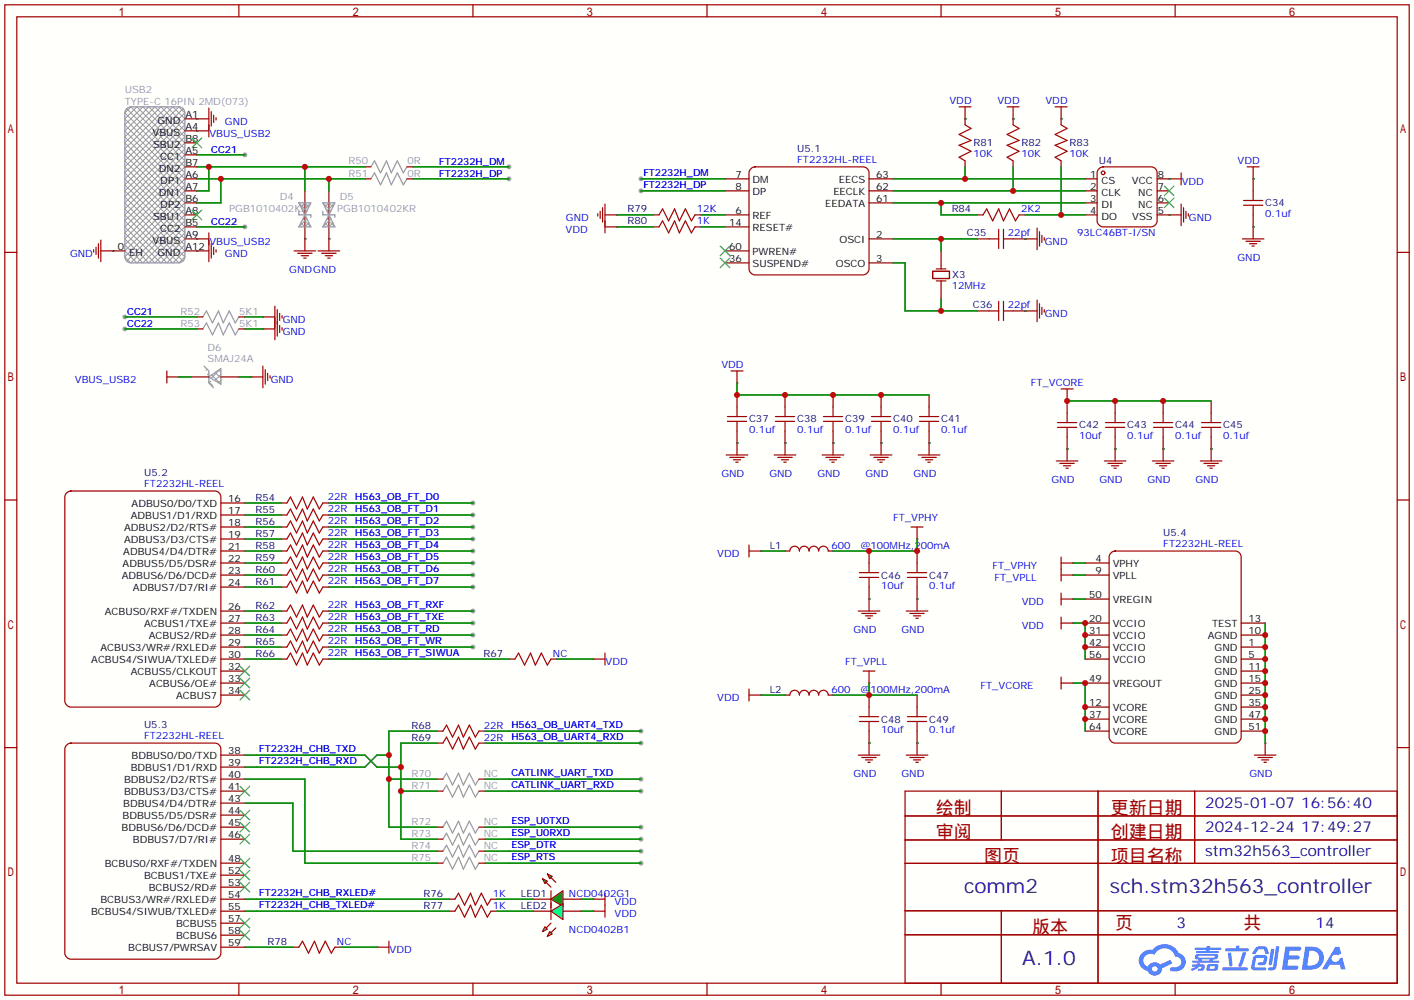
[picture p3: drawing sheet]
<svg xmlns="http://www.w3.org/2000/svg" width="299mm" height="212mm" viewBox="0 0 299 212" stroke-linecap="round" stroke-linejoin="round" font-family="sans-serif">
<defs><g id="words">
<g font-size="4.2" fill="#000080">
<text x="204" y="189">comm2</text>
<text x="234.9" y="189">sch.stm32h563_controller</text>
<text x="216.3" y="204.2">A.1.0</text>
</g>
<g font-size="3.8" fill="#a00000">
<text x="198" y="172.2">绘制</text>
<text x="235.1" y="172.2">更新日期</text>
<text x="198" y="177.3">审阅</text>
<text x="235.1" y="177.3">创建日期</text>
<text x="208.2" y="182.4">图页</text>
<text x="235.1" y="182.4">项目名称</text>
<text x="218.4" y="197.4">版本</text>
<text x="236" y="196.6">页</text>
<text x="263.1" y="196.6">共</text>
</g>
<g font-size="3.2" fill="#000080">
<text x="255" y="170.9">2025-01-07</text>
<text x="275.3" y="170.9">16:56:40</text>
<text x="255" y="176">2024-12-24</text>
<text x="275.3" y="176">17:49:27</text>
<text x="255" y="181">stm32h563_controller</text>
<text x="248.9" y="196.3">3</text>
<text x="278.4" y="196.3">14</text>
</g>
<g font-size="2.1" fill="#999">
<text x="26.4" y="19.6">USB2</text>
<text x="26.4" y="22.2">TYPE-C 16PIN 2MD(073)</text>
<text x="73.8" y="34.8">R50</text>
<text x="86.2" y="34.8">0R</text>
<text x="73.8" y="37.3">R51</text>
<text x="86.2" y="37.3">0R</text>
<text x="48.5" y="44.9">PGB1010402KR</text>
<text x="59.2" y="42.4">D4</text>
<text x="71.4" y="44.9">PGB1010402KR</text>
<text x="71.9" y="42.4">D5</text>
<text x="38.2" y="66.6">R52</text>
<text x="38.2" y="69.1">R53</text>
<text x="50.6" y="66.6">5K1</text>
<text x="50.6" y="69.1">5K1</text>
<text x="43.9" y="74.3">D6</text>
<text x="43.9" y="76.6">SMAJ24A</text>
<text x="87.1" y="164.3">R70</text>
<text x="87.1" y="166.9">R71</text>
<text x="102.4" y="164.3">NC</text>
<text x="102.4" y="166.8">NC</text>
<text x="87.1" y="174.5">R72</text>
<text x="87.1" y="177">R73</text>
<text x="87.1" y="179.6">R74</text>
<text x="102.4" y="174.5">NC</text>
<text x="102.4" y="177">NC</text>
<text x="102.4" y="179.5">NC</text>
<text x="87.1" y="182.1">R75</text>
<text x="102.4" y="182.1">NC</text>
</g>
<g font-size="2.1" fill="#00f">
<text x="200.9" y="22">VDD</text>
<text x="211.1" y="22">VDD</text>
<text x="221.2" y="22">VDD</text>
<text x="44.3" y="28.9">VBUS_USB2</text>
<text x="47.6" y="26.4">GND</text>
<text x="44.7" y="32.4">CC21</text>
<text x="93" y="34.9">FT2232H_DM</text>
<text x="168.7" y="34.5">FT2232HL-REEL</text>
<text x="206" y="33.3">10K</text>
<text x="216.2" y="33.3">10K</text>
<text x="226.3" y="33.3">10K</text>
<text x="261.9" y="34.7">VDD</text>
<text x="93" y="37.4">FT2232H_DP</text>
<text x="136.1" y="39.7">FT2232H_DP</text>
<text x="136.1" y="37.1">FT2232H_DM</text>
<text x="250.1" y="39.1">VDD</text>
<text x="44.7" y="47.6">CC22</text>
<text x="119.8" y="46.7">GND</text>
<text x="147.5" y="47.5">1K</text>
<text x="147.5" y="44.9">12K</text>
<text x="216.1" y="44.9">2K2</text>
<text x="251.6" y="46.7">GND</text>
<text x="267.7" y="45.9">0.1uf</text>
<text x="44.3" y="51.8">VBUS_USB2</text>
<text x="119.7" y="49.4">VDD</text>
<text x="213.3" y="50">22pf</text>
<text x="221.1" y="51.8">GND</text>
<text x="227.9" y="50">93LC46BT-I/SN</text>
<text x="14.8" y="54.3">GND</text>
<text x="47.6" y="54.3">GND</text>
<text x="61.2" y="57.7">GNDGND</text>
<text x="261.9" y="55.1">GND</text>
<text x="201.4" y="61.2">12MHz</text>
<text x="213.3" y="65.3">22pf</text>
<text x="26.9" y="66.6">CC21</text>
<text x="26.9" y="69.2">CC22</text>
<text x="59.8" y="68.3">GND</text>
<text x="59.8" y="70.8">GND</text>
<text x="221.1" y="67">GND</text>
<text x="152.7" y="77.9">VDD</text>
<text x="15.8" y="81.1">VBUS_USB2</text>
<text x="57.3" y="81">GND</text>
<text x="218.1" y="81.7">FT_VCORE</text>
<text x="158.5" y="91.7">0.1uf</text>
<text x="168.7" y="91.7">0.1uf</text>
<text x="178.8" y="91.7">0.1uf</text>
<text x="189" y="91.7">0.1uf</text>
<text x="199.1" y="91.7">0.1uf</text>
<text x="228.3" y="92.9">10uf</text>
<text x="238.5" y="92.9">0.1uf</text>
<text x="248.7" y="92.9">0.1uf</text>
<text x="258.8" y="92.9">0.1uf</text>
<text x="152.7" y="100.8">GND</text>
<text x="162.8" y="100.8">GND</text>
<text x="173" y="100.8">GND</text>
<text x="183.1" y="100.8">GND</text>
<text x="193.3" y="100.8">GND</text>
<text x="30.5" y="103">FT2232HL-REEL</text>
<text x="69.3" y="105.9">22R</text>
<text x="75.2" y="105.7">H563_OB_FT_D0</text>
<text x="222.5" y="102.1">GND</text>
<text x="232.7" y="102.1">GND</text>
<text x="242.8" y="102.1">GND</text>
<text x="253" y="102.1">GND</text>
<text x="69.3" y="108.4">22R</text>
<text x="69.3" y="111">22R</text>
<text x="69.3" y="113.5">22R</text>
<text x="75.2" y="110.8">H563_OB_FT_D2</text>
<text x="75.2" y="113.3">H563_OB_FT_D3</text>
<text x="75.2" y="108.3">H563_OB_FT_D1</text>
<text x="189" y="110.2">FT_VPHY</text>
<text x="69.3" y="116">22R</text>
<text x="69.3" y="118.6">22R</text>
<text x="75.2" y="115.9">H563_OB_FT_D4</text>
<text x="75.2" y="118.4">H563_OB_FT_D5</text>
<text x="151.8" y="117.8">VDD</text>
<text x="176" y="116.1">600</text>
<text x="182.1" y="116.1">@100MHz,200mA</text>
<text x="246.2" y="115.7">FT2232HL-REEL</text>
<text x="69.3" y="121.1">22R</text>
<text x="69.3" y="123.7">22R</text>
<text x="75.2" y="121">H563_OB_FT_D6</text>
<text x="75.2" y="123.5">H563_OB_FT_D7</text>
<text x="186.4" y="124.7">10uf</text>
<text x="196.6" y="124.7">0.1uf</text>
<text x="210" y="120.5">FT_VPHY</text>
<text x="210.4" y="123">FT_VPLL</text>
<text x="69.3" y="128.7">22R</text>
<text x="69.3" y="131.3">22R</text>
<text x="75.2" y="128.6">H563_OB_FT_RXF</text>
<text x="75.2" y="131.1">H563_OB_FT_TXE</text>
<text x="216.2" y="128.1">VDD</text>
<text x="69.3" y="133.8">22R</text>
<text x="69.3" y="136.4">22R</text>
<text x="75.2" y="136.2">H563_OB_FT_WR</text>
<text x="75.2" y="133.7">H563_OB_FT_RD</text>
<text x="180.6" y="133.9">GND</text>
<text x="190.8" y="133.9">GND</text>
<text x="216.2" y="133.2">VDD</text>
<text x="69.3" y="138.9">22R</text>
<text x="75.2" y="138.7">H563_OB_FT_SIWUA</text>
<text x="117" y="138.9">NC</text>
<text x="128.1" y="140.7">VDD</text>
<text x="178.8" y="140.7">FT_VPLL</text>
<text x="151.8" y="148.3">VDD</text>
<text x="176" y="146.5">600</text>
<text x="182.1" y="146.5">@100MHz,200mA</text>
<text x="207.5" y="145.9">FT_VCORE</text>
<text x="102.4" y="154.1">22R</text>
<text x="108.2" y="154">H563_OB_UART4_TXD</text>
<text x="186.4" y="155.2">10uf</text>
<text x="196.6" y="155.2">0.1uf</text>
<text x="30.5" y="156.3">FT2232HL-REEL</text>
<text x="54.9" y="159.1">FT2232H_CHB_TXD</text>
<text x="54.9" y="161.6">FT2232H_CHB_RXD</text>
<text x="102.4" y="156.7">22R</text>
<text x="108.2" y="156.5">H563_OB_UART4_RXD</text>
<text x="108.2" y="164.1">CATLINK_UART_TXD</text>
<text x="108.2" y="166.7">CATLINK_UART_RXD</text>
<text x="180.6" y="164.3">GND</text>
<text x="190.8" y="164.3">GND</text>
<text x="264.4" y="164.3">GND</text>
<text x="108.2" y="174.3">ESP_U0TXD</text>
<text x="108.2" y="176.8">ESP_U0RXD</text>
<text x="108.2" y="179.4">ESP_DTR</text>
<text x="108.2" y="181.9">ESP_RTS</text>
<text x="54.9" y="189.5">FT2232H_CHB_RXLED#</text>
<text x="104.3" y="189.7">1K</text>
<text x="120.4" y="189.8">NCD0402G1</text>
<text x="130" y="191.5">VDD</text>
<text x="54.9" y="192.1">FT2232H_CHB_TXLED#</text>
<text x="104.3" y="192.3">1K</text>
<text x="120.4" y="197.4">NCD0402B1</text>
<text x="130" y="194">VDD</text>
<text x="71.3" y="199.9">NC</text>
<text x="82.4" y="201.7">VDD</text>
</g>
<g font-size="2.1">
<text x="32.3" y="28.8">VBUS</text>
<text x="33.3" y="26.2">GND</text>
<text x="39.2" y="27.5">A4</text>
<text x="39.2" y="25">A1</text>
<text x="32.4" y="31.3">SBU2</text>
<text x="33.9" y="33.8">CC1</text>
<text x="39.2" y="35.1">B7</text>
<text x="39.2" y="32.6">A5</text>
<text x="39.2" y="30">B8</text>
<text x="33.6" y="41.5">DN1</text>
<text x="33.6" y="36.4">DN2</text>
<text x="33.9" y="38.9">DP1</text>
<text x="39.2" y="40.2">A7</text>
<text x="39.2" y="37.7">A6</text>
<text x="155.6" y="37.7">7</text>
<text x="155.6" y="40.2">8</text>
<text x="159.3" y="38.7">DM</text>
<text x="159.3" y="41.2">DP</text>
<text x="176.3" y="41.2">EECLK</text>
<text x="177.5" y="38.7">EECS</text>
<text x="185.4" y="37.7">63</text>
<text x="185.4" y="40.2">62</text>
<text x="230.7" y="37.7">1</text>
<text x="230.7" y="40.2">2</text>
<text x="233.1" y="38.9">CS</text>
<text x="233.1" y="41.5">CLK</text>
<text x="239.5" y="38.9">VCC</text>
<text x="240.9" y="41.5">NC</text>
<text x="245" y="40.2">7</text>
<text x="245" y="37.7">8</text>
<text x="32.4" y="46.5">SBU1</text>
<text x="33.9" y="44">DP2</text>
<text x="39.2" y="47.8">B5</text>
<text x="39.2" y="42.7">B6</text>
<text x="39.2" y="45.3">A8</text>
<text x="154.3" y="47.8">14</text>
<text x="155.6" y="45.3">6</text>
<text x="159.3" y="46.3">REF</text>
<text x="174.6" y="43.8">EEDATA</text>
<text x="185.4" y="42.7">61</text>
<text x="230.7" y="42.7">3</text>
<text x="230.7" y="45.3">4</text>
<text x="233.1" y="44">DI</text>
<text x="233.1" y="46.5">DO</text>
<text x="239.6" y="46.5">VSS</text>
<text x="240.9" y="44">NC</text>
<text x="245" y="45.3">5</text>
<text x="245" y="42.7">6</text>
<text x="24.9" y="52.9">0</text>
<text x="32.3" y="51.6">VBUS</text>
<text x="33.9" y="49.1">CC2</text>
<text x="39.2" y="52.9">A12</text>
<text x="39.2" y="50.4">A9</text>
<text x="154.3" y="52.9">60</text>
<text x="159.3" y="48.8">RESET#</text>
<text x="159.3" y="53.9">PWREN#</text>
<text x="177.7" y="51.4">OSCI</text>
<text x="185.4" y="50.4">2</text>
<text x="27.4" y="54.2">EH</text>
<text x="33.3" y="54.2">GND</text>
<text x="154.3" y="55.4">36</text>
<text x="159.3" y="56.5">SUSPEND#</text>
<text x="176.9" y="56.5">OSCO</text>
<text x="185.4" y="55.4">3</text>
<text x="27.8" y="107.3">ADBUS0/D0/TXD</text>
<text x="48.3" y="106.2">16</text>
<text x="26.3" y="112.3">ADBUS2/D2/RTS#</text>
<text x="27.7" y="109.8">ADBUS1/D1/RXD</text>
<text x="48.3" y="113.9">19</text>
<text x="48.3" y="111.3">18</text>
<text x="48.3" y="108.8">17</text>
<text x="25.9" y="120">ADBUS5/D5/DSR#</text>
<text x="26.1" y="117.4">ADBUS4/D4/DTR#</text>
<text x="26.3" y="114.9">ADBUS3/D3/CTS#</text>
<text x="48.3" y="118.9">22</text>
<text x="48.3" y="116.4">21</text>
<text x="231.8" y="118.9">4</text>
<text x="235.5" y="120">VPHY</text>
<text x="25.7" y="122.5">ADBUS6/D6/DCD#</text>
<text x="28.1" y="125">ADBUS7/D7/RI#</text>
<text x="48.3" y="124">24</text>
<text x="48.3" y="121.5">23</text>
<text x="231.8" y="121.5">9</text>
<text x="235.5" y="122.5">VPLL</text>
<text x="22.2" y="130.1">ACBUS0/RXF#/TXDEN</text>
<text x="48.3" y="131.6">27</text>
<text x="48.3" y="129.1">26</text>
<text x="230.5" y="131.6">20</text>
<text x="230.5" y="126.6">50</text>
<text x="235.5" y="127.6">VREGIN</text>
<text x="264.2" y="131.6">13</text>
<text x="21.3" y="137.7">ACBUS3/WR#/RXLED#</text>
<text x="30.5" y="132.7">ACBUS1/TXE#</text>
<text x="31.5" y="135.2">ACBUS2/RD#</text>
<text x="48.3" y="136.7">29</text>
<text x="48.3" y="134.2">28</text>
<text x="230.5" y="134.2">31</text>
<text x="230.5" y="136.7">42</text>
<text x="235.5" y="132.7">VCCIO</text>
<text x="235.5" y="135.2">VCCIO</text>
<text x="235.5" y="137.7">VCCIO</text>
<text x="255.6" y="135.2">AGND</text>
<text x="256.5" y="132.7">TEST</text>
<text x="257" y="137.7">GND</text>
<text x="264.2" y="134.2">10</text>
<text x="264.2" y="136.7">1</text>
<text x="19.3" y="140.3">ACBUS4/SIWUA/TXLED#</text>
<text x="27.7" y="142.8">ACBUS5/CLKOUT</text>
<text x="48.3" y="141.8">32</text>
<text x="48.3" y="139.3">30</text>
<text x="230.5" y="139.3">56</text>
<text x="235.5" y="140.3">VCCIO</text>
<text x="257" y="142.8">GND</text>
<text x="257" y="140.3">GND</text>
<text x="264.2" y="141.8">11</text>
<text x="264.2" y="139.3">5</text>
<text x="31.6" y="145.4">ACBUS6/OE#</text>
<text x="37.3" y="147.9">ACBUS7</text>
<text x="48.3" y="146.9">34</text>
<text x="48.3" y="144.3">33</text>
<text x="230.5" y="149.4">12</text>
<text x="230.5" y="144.3">49</text>
<text x="235.5" y="145.4">VREGOUT</text>
<text x="257" y="147.9">GND</text>
<text x="257" y="145.4">GND</text>
<text x="264.2" y="149.4">35</text>
<text x="264.2" y="146.9">25</text>
<text x="264.2" y="144.3">15</text>
<text x="230.5" y="152">37</text>
<text x="230.5" y="154.5">64</text>
<text x="235.5" y="150.4">VCORE</text>
<text x="235.5" y="153">VCORE</text>
<text x="235.5" y="155.5">VCORE</text>
<text x="257" y="155.5">GND</text>
<text x="257" y="153">GND</text>
<text x="257" y="150.4">GND</text>
<text x="264.2" y="154.5">51</text>
<text x="264.2" y="152">47</text>
<text x="27.8" y="160.6">BDBUS0/D0/TXD</text>
<text x="48.3" y="159.6">38</text>
<text x="26.3" y="165.7">BDBUS2/D2/RTS#</text>
<text x="27.7" y="163.1">BDBUS1/D1/RXD</text>
<text x="48.3" y="167.2">41</text>
<text x="48.3" y="164.7">40</text>
<text x="48.3" y="162.1">39</text>
<text x="25.9" y="173.3">BDBUS5/D5/DSR#</text>
<text x="26.1" y="170.8">BDBUS4/D4/DTR#</text>
<text x="26.3" y="168.2">BDBUS3/D3/CTS#</text>
<text x="48.3" y="172.3">44</text>
<text x="48.3" y="169.7">43</text>
<text x="25.7" y="175.8">BDBUS6/D6/DCD#</text>
<text x="28.1" y="178.4">BDBUS7/D7/RI#</text>
<text x="48.3" y="177.4">46</text>
<text x="48.3" y="174.8">45</text>
<text x="22.2" y="183.5">BCBUS0/RXF#/TXDEN</text>
<text x="30.5" y="186">BCBUS1/TXE#</text>
<text x="48.3" y="185">52</text>
<text x="48.3" y="182.4">48</text>
<text x="21.2" y="191.1">BCBUS3/WR#/RXLED#</text>
<text x="31.5" y="188.5">BCBUS2/RD#</text>
<text x="48.3" y="190.1">54</text>
<text x="48.3" y="187.5">53</text>
<text x="19.3" y="193.6">BCBUS4/SIWUB/TXLED#</text>
<text x="37.3" y="196.2">BCBUS5</text>
<text x="48.3" y="197.7">58</text>
<text x="48.3" y="195.1">57</text>
<text x="48.3" y="192.6">55</text>
<text x="27.1" y="201.2">BCBUS7/PWRSAV</text>
<text x="37.3" y="198.7">BCBUS6</text>
<text x="48.3" y="200.2">59</text>
</g>
<g font-size="2.1" fill="#000080">
<text x="168.7" y="32.2">U5.1</text>
<text x="206" y="31">R81</text>
<text x="216.2" y="31">R82</text>
<text x="226.3" y="31">R83</text>
<text x="232.5" y="34.8">U4</text>
<text x="132.8" y="47.5">R80</text>
<text x="132.8" y="44.9">R79</text>
<text x="201.4" y="44.9">R84</text>
<text x="267.7" y="43.7">C34</text>
<text x="204.6" y="50">C35</text>
<text x="201.5" y="58.9">X3</text>
<text x="205.9" y="65.3">C36</text>
<text x="158.5" y="89.4">C37</text>
<text x="168.7" y="89.4">C38</text>
<text x="178.8" y="89.4">C39</text>
<text x="189" y="89.4">C40</text>
<text x="199.1" y="89.4">C41</text>
<text x="228.3" y="90.7">C42</text>
<text x="238.5" y="90.7">C43</text>
<text x="248.7" y="90.7">C44</text>
<text x="258.8" y="90.7">C45</text>
<text x="30.5" y="100.7">U5.2</text>
<text x="54.1" y="105.9">R54</text>
<text x="54.1" y="108.4">R55</text>
<text x="54.1" y="111">R56</text>
<text x="54.1" y="113.5">R57</text>
<text x="246.2" y="113.4">U5.4</text>
<text x="54.1" y="116.1">R58</text>
<text x="54.1" y="118.6">R59</text>
<text x="162.9" y="116.1">L1</text>
<text x="54.1" y="121.1">R60</text>
<text x="54.1" y="123.7">R61</text>
<text x="186.4" y="122.4">C46</text>
<text x="196.6" y="122.4">C47</text>
<text x="54.1" y="128.8">R62</text>
<text x="54.1" y="131.3">R63</text>
<text x="54.1" y="133.8">R64</text>
<text x="54.1" y="136.4">R65</text>
<text x="54.1" y="138.9">R66</text>
<text x="102.3" y="138.9">R67</text>
<text x="162.9" y="146.5">L2</text>
<text x="30.5" y="154.1">U5.3</text>
<text x="87.1" y="154.2">R68</text>
<text x="186.4" y="152.9">C48</text>
<text x="196.6" y="152.9">C49</text>
<text x="87.1" y="156.7">R69</text>
<text x="89.6" y="189.7">R76</text>
<text x="110.2" y="189.8">LED1</text>
<text x="89.6" y="192.3">R77</text>
<text x="110.2" y="192.4">LED2</text>
<text x="56.6" y="199.9">R78</text>
</g>
</g></defs>
<path d="M0 0h299.2v211.6h-299.2z" fill="#fffffc"/>
<g fill="#999">
<circle cx="135.6" cy="40.4" r=".51"/>
<circle cx="135.6" cy="37.8" r=".51"/>
<circle cx="51.8" cy="32.8" r=".51"/>
<circle cx="26.4" cy="67.1" r=".51"/>
<circle cx="26.4" cy="69.6" r=".51"/>
<circle cx="51.8" cy="48" r=".51"/>
<circle cx="100.1" cy="136.9" r=".51"/>
<circle cx="100.1" cy="134.4" r=".51"/>
<circle cx="100.1" cy="129.3" r=".51"/>
<circle cx="100.1" cy="131.8" r=".51"/>
<circle cx="100.1" cy="121.7" r=".51"/>
<circle cx="100.1" cy="124.2" r=".51"/>
<circle cx="100.1" cy="116.6" r=".51"/>
<circle cx="100.1" cy="119.1" r=".51"/>
<circle cx="100.1" cy="111.5" r=".51"/>
<circle cx="100.1" cy="114" r=".51"/>
<circle cx="100.1" cy="106.4" r=".51"/>
<circle cx="100.1" cy="109" r=".51"/>
<circle cx="135.6" cy="154.7" r=".51"/>
<circle cx="135.6" cy="157.2" r=".51"/>
<circle cx="135.6" cy="164.8" r=".51"/>
<circle cx="135.6" cy="167.4" r=".51"/>
<circle cx="107.7" cy="37.8" r=".51"/>
<circle cx="107.7" cy="35.3" r=".51"/>
<circle cx="135.6" cy="175" r=".51"/>
<circle cx="135.6" cy="177.5" r=".51"/>
<circle cx="135.6" cy="180.1" r=".51"/>
<circle cx="135.6" cy="182.6" r=".51"/>
</g>
<g fill="none" stroke="#a10000" stroke-width=".25">
<path d="M1 1h297.2v209.6h-297.2zM3.6 3.6h292.1v204.4h-292.1zM50.5 1v2.6M100.1 1v2.6M149.6 1v2.6M199.1 1v2.6M248.7 1v2.6M1 53.4h2.6M295.7 53.4h2.5M1 105.8h2.6M295.7 105.8h2.5M1 158.2h2.6"/>
<path d="M295.7 158.2h2.5M50.5 208v2.6M100.1 208v2.6M149.6 208v2.6M199.1 208v2.6M248.7 208v2.6"/>
</g>
<g fill="#5487ff">
<path d="M272 200.3h2.7a.48 .48 0 0 1 .7 .4 .48 .48 0 0 1-.7 .4h-1.8l-.2 1.1h1.9a.43 .43 0 0 1 .4 .4 .43 .43 0 0 1-.5 .4h-1.9l-.2 1.3h1.7a.45 .45 0 0 1 .6 .2 .45 .45 0 0 1-.2 .6h-3.2z"/>
<path d="M282.6 200.3h.8l.4 1.5-.7 .3a.84 .84 0 0 0-1.2 .3 .84 .84 0 0 0 .3 1.1 .84 .84 0 0 0 1.1-.4l.1-.2 .6-.3 .7 2.5h-.9l-.3-1h-2.1l-.6 1h-1.1z"/>
<path d="M269 200.8h.7l-.5 3.1a.36 .36 0 0 1-.4 .3 .36 .36 0 0 1-.3-.3z"/>
<path d="M270 200.2h.7l-.6 4.3a1.13 1.13 0 0 1-1.8 .6l.2-.4h.8l.1-.2z"/>
<path d="M265.7 200.6l.6-.4h1a.77 .77 0 0 1 .9 .5l.3 1-.2 .2h-.5l-.3-.9-.2-.2-1 .1-.7 1-.6-.1v-.2z"/>
<path d="M265.3 202.4l.5-.3h1.7a.81 .81 0 0 1 .7 .5 .81 .81 0 0 1-.2 .8 .81 .81 0 0 1-.9 .8h-.7a.32 .32 0 0 1-.3-.3 .32 .32 0 0 1 .4-.3h.8l.2-.9-1.7 .1-.3 1.8 2.2 .1a.32 .32 0 0 1 .3 .4 .32 .32 0 0 1-.4 .2h-2.3l-.4-.3-.1-.5z"/>
<path d="M258.7 204.7h5a.33 .33 0 0 1 .4 .3 .33 .33 0 0 1-.4 .3h-4.9l-.1-.1z"/>
<path d="M263 201.5h.7l-.6 2a.98 .98 0 0 1-.8 1.1l-.2-.3z"/>
<path d="M259.8 201.6h.7l.3 2.5a.34 .34 0 0 1-.3 .4 .34 .34 0 0 1-.4-.3z"/>
<path d="M259.3 200.7h2.2l.2-.6h.6l-.1 .6h1.8a.32 .32 0 0 1 .3 .3 .32 .32 0 0 1-.4 .3h-4.5l-.1-.2z"/>
<path d="M252.3 204.1h.9l.1-.3h.7l-.1 .3h.9a.82 .82 0 0 1-.6 1.3h-.7v-.4l.6-.1 .1-.3a.68 .68 0 0 0-.9 .4l-1.1 .4-.2-.4 1-.5h-.8z"/>
<path d="M252.9 200.5h2.4l.1-.3h.7l-.1 .3h2.2l.3 .3-.3 .2h-2.2l-.1 .2h1.8l.2 .3-.2 .1h-4.5l-.1-.4h2l.1-.2h-2.3l-.1-.2z"/>
<path d="M276.2 200.3l-.7 4.9h1.6a2.5 2.5 0 0 0 3.1-2.5 2.5 2.5 0 0 0-3.1-2.4zM277.1 201.1a1.61 1.61 0 0 1 2 1.5 1.61 1.61 0 0 1-1.8 1.7h-.7z"/>
<path d="M253 202a.55 .55 0 0 0-.2 .8 .55 .55 0 0 0 .7 .2l.1 .3h-1.3v.3l5.5 .1 .2-.2-.2-.2h-1.2l.2-.3a.7 .7 0 0 0 .9-.3 .7 .7 0 0 0-.1-.8l-4.1-.1zM253.6 202.3l3.3-.1 .2 .1-.2 .3h-3.2zM254.3 203h1.7l-.1 .3h-1.5z"/>
<path d="M255.5 204.2a1.05 1.05 0 0 0-.1 1.2 2.91 2.91 0 0 0 2.2-.2 .98 .98 0 0 0 0-1.2h-1.6zM256.1 204.5l.8-.1 .1 .1v.3l-.2 .2-.8-.1z"/>
<path d="M241.7 201.6a2.23 2.23 0 0 0-.6 2.3 2.23 2.23 0 0 0 1.8 1.6 1.58 1.58 0 0 0 1.7 .9 1.58 1.58 0 0 0 1.3-1.5l2.2-1.1-.5-.7-2.1 1a1.65 1.65 0 0 0-2.6 .4 1.45 1.45 0 0 1-.8-1.9 1.45 1.45 0 0 1 2-.7l.2 .1a2.3 2.3 0 0 1 2.3-1.3 2.3 2.3 0 0 1 2.1 1.7 1.12 1.12 0 0 1 1.3 1 1.12 1.12 0 0 1-1.2 1.2h-.7a.45 .45 0 0 0-.5 .4 .45 .45 0 0 0 .4 .5 2.21 2.21 0 0 0 2.2-.5 2.21 2.21 0 0 0 .5-2.3 2.13 2.13 0 0 0-1.3-1.1 3.3 3.3 0 0 0-5.5-.7l-1.2 .1zM243.8 205a.57 .57 0 0 1 1.1 0 .57 .57 0 0 1-1.1 0z"/>
</g>
<g fill="none" stroke="#a10000" stroke-width=".25">
<path d="M41.7 25.1h2.5M41.7 27.7h2.5M44.2 22.9v6.1M44.7 23.6v3.1M45.2 24.4v1.5M45.7 24.9v.5M202.9 22.6h2.6M204.2 26.4l1.3 .8-2.6 1.2 2.6 1.3-2.6 1 2.6 1.3-2.6 1.3 1.3 .7M204.2 22.6v2.5M213.1 22.6h2.5M214.4 26.4l1.2 .8-2.5 1.2 2.5 1.3-2.5 1 2.5 1.3-2.5 1.3 1.3 .7M214.4 22.6v2.5"/>
<path d="M223.3 22.6h2.5M224.5 26.4l1.3 .8-2.5 1.2 2.5 1.3-2.5 1 2.5 1.3-2.5 1.3 1.2 .7M224.5 22.6v2.5M247.4 37.8h2.5M249.9 36.6v2.5M263.9 35.3h2.5M265.2 35.3v2.5M19.8 52.8v.5M20.3 52.3v1.5M20.8 51.6v3M21.3 53.1h2.6M21.3 50.8v4.6"/>
<path d="M41.7 50.5h2.5M41.7 53.1h2.5M44.2 49.3v6.1M44.7 51.6v3M45.2 52.3v1.5M45.7 52.8v.5M62.2 53.1h4.6M63 53.6h3M63.8 54.1h1.5M64.3 54.6h.5M64.5 50.5v2.6M67.3 53.1h4.6"/>
<path d="M68.1 53.6h3M68.8 54.1h1.6M69.3 54.6h.5M69.6 50.5v2.6M126.5 45.2v.5M127 44.7v1.5M127.5 43.9v3.1M128 45.5h2.6M128 48h2.6M128 43.2v6.1M139.4 48l.8-1.3 1.3 2.6 1.2-2.6 1.1 2.6 1.2-2.6 1.3 2.6 .8-1.3M139.4 45.5l.8-1.3 1.3 2.5 1.2-2.5 1.1 2.5 1.2-2.5 1.3 2.5 .8-1.2"/>
<path d="M197.4 57.4h3.5v1.5h-3.5zM198.1 56.9h2.1M198.1 59.4h2.1M208 45.5l.8-1.3 1.3 2.5 1.2-2.5 1 2.5 1.3-2.5 1.3 2.5 .7-1.2M209.3 50.5h2M211.3 48.5v4.1M212.3 50.5h2.1M212.3 48.5v4.1M216.9 50.5h2.6M219.5 48.3v4.5M220 49v3.1M220.5 49.8v1.5"/>
<path d="M221 50.3v.5M247.4 45.5h2.5M249.9 43.2v4.6M250.4 43.9v3.1M251 44.7v1.5M251.5 45.2v.5M262.9 50.5h4.6M263.1 43.4h4.1M263.1 42.4h4.1M263.7 51.1h3M264.4 51.6h1.5M264.9 52.1h.5"/>
<path d="M265.2 40.4v2M265.2 43.4v2.1M265.2 48v2.5M35.3 79.8h2.5M35.3 78.5v2.5M53.1 79.8h2.5M55.6 67.1h2.6M55.6 69.6h2.6M55.6 77.5v4.5M56.1 78.2v3.1M56.6 79v1.5M57.1 79.5v.5"/>
<path d="M58.2 64.8v7.1M58.7 65.5v5.6M59.2 66.3v1.5M59.2 68.8v1.6M59.7 66.8v.5M59.7 69.3v.5M154.7 78.5h2.5M156 78.5v2.5M209.3 65.8h2M211.3 63.8v4M212.3 63.8v4M212.3 65.8h2.1"/>
<path d="M216.9 65.8h2.6M219.5 63.5v4.6M220 64.3v3M220.5 65v1.5M221 65.5v.5M153.7 96.3h4.5M153.9 89.2h4.1M153.9 88.1h4.1M154.4 96.8h3.1M155.2 97.3h1.5M155.7 97.8h.5M156 86.1v2"/>
<path d="M156 89.2v2M156 93.7v2.6M163.8 96.3h4.6M164.1 89.2h4M164.1 88.1h4M164.6 96.8h3M165.4 97.3h1.5M165.9 97.8h.5M166.1 86.1v2M166.1 89.2v2M166.1 93.7v2.6M174 96.3h4.6"/>
<path d="M174.2 89.2h4.1M174.2 88.1h4.1M174.8 96.8h3M175.5 97.3h1.5M176 97.8h.5M176.3 86.1v2M176.3 89.2v2M176.3 93.7v2.6M184.1 96.3h4.6M184.4 89.2h4.1M184.4 88.1h4.1M184.9 96.8h3.1"/>
<path d="M185.7 97.3h1.5M186.2 97.8h.5M186.4 86.1v2M186.4 89.2v2M186.4 93.7v2.6M194.3 96.3h4.6M194.6 89.2h4M194.6 88.1h4M195.1 96.8h3M195.8 97.3h1.6M196.3 97.8h.5M196.6 86.1v2"/>
<path d="M196.6 89.2v2M196.6 93.7v2.6M223.5 97.5h4.6M223.8 90.4h4M223.8 89.4h4M224.3 98h3M224.5 82.3h2.6M225 98.6h1.6M225.6 99.1h.5M225.8 82.3v2.5M225.8 87.4v2M225.8 90.4v2.1"/>
<path d="M225.8 95v2.5M233.7 97.5h4.6M233.9 90.4h4.1M233.9 89.4h4.1M234.4 98h3.1M235.2 98.6h1.5M235.7 99.1h.5M236 87.4v2M236 90.4v2.1M236 95v2.5M243.8 97.5h4.6M244.1 90.4h4.1"/>
<path d="M244.1 89.4h4.1M244.6 98h3M245.4 98.6h1.5M245.9 99.1h.5M246.1 87.4v2M246.1 90.4v2.1M246.1 95v2.5M254 97.5h4.6M254.3 90.4h4M254.3 89.4h4M254.8 98h3M255.5 98.6h1.5"/>
<path d="M256 99.1h.5M256.3 87.4v2M256.3 90.4v2.1M256.3 95v2.5M60.7 106.4l.8-1.2 1.2 2.5 1.3-2.5 1 2.5 1.3-2.5 1.3 2.5 .7-1.3M60.7 109l.8-1.3 1.2 2.5 1.3-2.5 1 2.5 1.3-2.5 1.3 2.5 .7-1.2M60.7 111.5l.8-1.3 1.2 2.6 1.3-2.6 1 2.6 1.3-2.6 1.3 2.6 .7-1.3M60.7 114l.8-1.2 1.2 2.5 1.3-2.5 1 2.5 1.3-2.5 1.3 2.5 .7-1.3M60.7 116.6l.8-1.3 1.2 2.6 1.3-2.6 1 2.6 1.3-2.6 1.3 2.6 .7-1.3M60.7 119.1l.8-1.2 1.2 2.5 1.3-2.5 1 2.5 1.3-2.5 1.3 2.5 .7-1.3M158.5 116.6h2.5M158.5 115.3v2.6"/>
<path d="M167.1 116.6a1.02 1.02 0 0 1 1-1 1.02 1.02 0 0 1 1.1 1 1.02 1.02 0 0 1 1-1 1.02 1.02 0 0 1 1 1 1.02 1.02 0 0 1 1-1 1.02 1.02 0 0 1 1 1 1.02 1.02 0 0 1 1-1 1.02 1.02 0 0 1 1.1 1M183.9 119.1v2.1M192.8 111.5h2.5M194.1 111.5v2.5M194.1 119.1v2.1M224.5 117.9v5M224.5 119.1h2.6M60.7 121.7l.8-1.3 1.2 2.5 1.3-2.5 1 2.5 1.3-2.5 1.3 2.5 .7-1.2M60.7 124.2l.8-1.3 1.2 2.6 1.3-2.6 1 2.6 1.3-2.6 1.3 2.6 .7-1.3M60.7 131.8l.8-1.2 1.2 2.5 1.3-2.5 1 2.5 1.3-2.5 1.3 2.5 .7-1.3M60.7 134.4l.8-1.3 1.2 2.5 1.3-2.5 1 2.5 1.3-2.5 1.3 2.5 .7-1.2M60.7 136.9l.8-1.3 1.2 2.6 1.3-2.6 1 2.6 1.3-2.6 1.3 2.6 .7-1.3"/>
<path d="M60.7 129.3l.8-1.3 1.2 2.6 1.3-2.6 1 2.6 1.3-2.6 1.3 2.6 .7-1.3M60.7 139.4l.8-1.2 1.2 2.5 1.3-2.5 1 2.5 1.3-2.5 1.3 2.5 .7-1.3M109 139.4l.7-1.2 1.3 2.5 1.3-2.5 1 2.5 1.3-2.5 1.2 2.5 .8-1.3M125.5 139.4h2.5M128 138.2v2.5M181.6 129.3h4.6M181.9 122.2h4M181.9 121.2h4M182.4 129.8h3M183.1 130.3h1.6M183.6 130.8h.5M183.9 122.2v2"/>
<path d="M183.9 126.7v2.6M191.8 129.3h4.5M192 122.2h4.1M192 121.2h4.1M192.5 129.8h3.1M193.3 130.3h1.5M193.8 130.8h.5M194.1 122.2v2M194.1 126.7v2.6M224.5 125.5v2.5M224.5 130.6v2.5M224.5 131.8h2.6"/>
<path d="M224.5 126.7h2.6M224.5 121.7h2.6M93.7 154.7l.8-1.3 1.3 2.6 1.2-2.6 1 2.6 1.3-2.6 1.3 2.6 .7-1.3M93.7 157.2l.8-1.2 1.3 2.5 1.2-2.5 1 2.5 1.3-2.5 1.3 2.5 .7-1.3M158.5 145.8v2.5M158.5 147.1h2.5M167.1 147.1a1.02 1.02 0 0 1 1-1 1.02 1.02 0 0 1 1.1 1 1.02 1.02 0 0 1 1-1 1.02 1.02 0 0 1 1 1 1.02 1.02 0 0 1 1-1 1.02 1.02 0 0 1 1 1 1.02 1.02 0 0 1 1-1 1.02 1.02 0 0 1 1.1 1M181.6 159.8h4.6M181.9 152.7h4M181.9 151.6h4M182.6 142h2.6M183.9 142v2.5"/>
<path d="M183.9 149.6v2M183.9 152.7v2M183.9 157.2v2.6M191.8 159.8h4.5M192 152.7h4.1M192 151.6h4.1M194.1 149.6v2M194.1 152.7v2M194.1 157.2v2.6M224.5 143.3v2.5M224.5 144.5h2.6M265.4 159.8h4.6"/>
<path d="M267.7 157.2v2.6M182.4 160.3h3M183.1 160.8h1.6M183.6 161.3h.5M191.5 167.4h104.2v40.6h-104.2zM191.5 172.6h104.2M191.5 177.7h104.2M192.5 160.3h3.1M193.3 160.8h1.5M193.8 161.3h.5M211.9 167.4v10.3M232.3 167.4v40.6"/>
<path d="M252.8 167.4v15.3M266.2 160.3h3M267 160.8h1.5M267.5 161.3h.5M82.3 199.1v2.6M96.3 190.2l.7-1.2 1.3 2.5 1.3-2.5 1 2.5 1.3-2.5 1.2 2.5 .8-1.3M96.3 192.8l.7-1.3 1.3 2.6 1.3-2.6 1 2.6 1.3-2.6 1.2 2.6 .8-1.3M116.6 188.5v3.5M125.5 192.8h2.5M125.5 190.2h2.5M128 189v5.1M191.5 182.7h104.2"/>
<path d="M191.5 192.7h104.2M191.5 197.8h104.2M211.9 192.7v15.3M63.2 200.4l.8-1.3 1.3 2.6 1.2-2.6 1.1 2.6 1.2-2.6 1.3 2.6 .8-1.3M79.8 200.4h2.5"/>
</g>
<g fill="none" stroke="#870000" stroke-width=".25">
<path d="M41.7 25.1h.1M41.7 27.7h.1M204.2 25.1h.1M204.2 25.1v1.3M204.2 34v1.3M214.4 25.1h.1M214.4 25.1v1.3M214.4 34v1.3M224.5 25.1h.1M224.5 25.1v1.3M224.5 34v1.3M247.4 37.8h.1"/>
<path d="M265.2 37.8h.1M265.2 37.8v2.6M23.9 53.1h.1M41.7 53.1h.1M41.7 50.5h.1M64.5 50.5h.1M69.6 50.5h.1M130.6 48h.1M130.6 45.5h.1M138.2 48h1.2M138.2 45.5h1.2M147.1 48h1.2"/>
<path d="M147.1 45.5h1.2M199.1 53.1v3.8M199.1 59.4v3.8M206.8 50.5h2.5M206.8 45.5h1.2M214.4 50.5h2.5M215.6 45.5h1.3M216.9 50.5h.1M247.4 45.5h.1M265.2 48h.1M265.2 45.5v2.5M37.8 79.8h.1"/>
<path d="M53.1 79.8h.1M55.6 67.1h.1M55.6 69.6h.1M206.8 65.8h2.5M214.4 65.8h2.5M216.9 65.8h.1M156 93.7h.1M156 81h.1M156 83.6v2.5M156 91.2v2.5M166.1 93.7h.1M166.1 83.6v2.5"/>
<path d="M166.1 91.2v2.5M176.3 93.7h.1M176.3 83.6v2.5M176.3 91.2v2.5M186.4 93.7h.1M186.4 83.6v2.5M186.4 91.2v2.5M196.6 93.7h.1M196.6 83.6v2.5M196.6 91.2v2.5M225.8 84.8h.1M225.8 95h.1"/>
<path d="M225.8 84.8v2.6M225.8 92.5v2.5M236 95h.1M236 84.8v2.6M236 92.5v2.5M246.1 95h.1M246.1 84.8v2.6M246.1 92.5v2.5M256.3 95h.1M256.3 84.8v2.6M256.3 92.5v2.5M59.4 116.6h1.3"/>
<path d="M59.4 106.4h1.3M59.4 109h1.3M59.4 111.5h1.3M59.4 114h1.3M59.4 119.1h1.3M68.3 116.6h1.3M68.3 106.4h1.3M68.3 109h1.3M68.3 111.5h1.3M68.3 114h1.3M68.3 119.1h1.3M161 116.6h.1"/>
<path d="M166.1 116.6h1M175.3 116.6h1M183.9 116.6v2.5M194.1 114h.1M194.1 116.6v2.5M227.1 119.1h.1M59.4 139.4h1.3M59.4 121.7h1.3M59.4 124.2h1.3M59.4 129.3h1.3M59.4 131.8h1.3M59.4 134.4h1.3"/>
<path d="M59.4 136.9h1.3M68.3 139.4h1.3M68.3 121.7h1.3M68.3 124.2h1.3M68.3 129.3h1.3M68.3 131.8h1.3M68.3 134.4h1.3M68.3 136.9h1.3M107.7 139.4h1.3M116.6 139.4h1.3M125.5 139.4h.1M183.9 126.7h.1"/>
<path d="M183.9 124.2v2.5M194.1 126.7h.1M194.1 124.2v2.5M227.1 131.8h.1M227.1 126.7h.1M227.1 121.7h.1M92.5 154.7h1.2M92.5 157.2h1.2M101.3 154.7h1.3M101.3 157.2h1.3M161 147.1h.1M166.1 147.1h1"/>
<path d="M175.3 147.1h1M183.9 157.2h.1M183.9 144.5h.1M183.9 147.1v2.5M183.9 154.7v2.5M194.1 157.2h.1M194.1 147.1v2.5M194.1 154.7v2.5M227.1 144.5h.1M267.7 157.2h.1M95 190.2h1.3M95 192.8h1.3"/>
<path d="M103.9 190.2h1.3M103.9 192.8h1.3M112.8 190.2h3.8M119.1 190.2h3.8M125.5 192.8h.1M125.5 190.2h.1M62 200.4h1.2M70.9 200.4h1.2M79.8 200.4h.1"/>
</g>
<g fill="none" stroke="#008700" stroke-width=".25">
<path d="M41.7 25.1h.1M41.7 27.7h.1M41.7 37.8h35.5M41.7 35.3h35.5M41.7 32.8h10.1M44.2 35.3v5.1h-2.5M46.7 37.8v5.1h-5M64.5 35.3v5.1M69.6 37.8v2.6M87.4 37.8h20.3M87.4 35.3h20.3M135.6 37.8h17.8"/>
<path d="M189 37.8h40.6M204.2 25.1h.1M204.2 35.3v2.5M214.4 25.1h.1M214.4 35.3v5.1M224.5 25.1h.1M224.5 35.3v10.2M247.4 37.8h.1M265.2 37.8h.1M23.9 53.1h.1M41.7 53.1h.1M41.7 50.5h.1"/>
<path d="M41.7 48h10.1M64.5 50.5h.1M69.6 50.5h.1M130.6 48h7.6M130.6 45.5h7.6M135.6 40.4h17.8M148.3 48h5.1M148.3 45.5h5.1M189 40.4h40.6M189 42.9h40.6M189 50.5h17.8M189 55.6h2.5v10.2h15.3"/>
<path d="M199.1 42.9v2.6h7.7M199.1 50.5v2.6M216.9 50.5h.1M216.9 45.5h12.7M247.4 45.5h.1M265.2 48h.1M26.4 67.1h15.3M26.4 69.6h15.3M37.8 79.8h2.6M50.5 79.8h2.6M51.8 67.1h3.8M51.8 69.6h3.8"/>
<path d="M199.1 63.2v2.6M216.9 65.8h.1M156 93.7h.1M156 81v2.6h40.6M166.1 93.7h.1M176.3 93.7h.1M186.4 93.7h.1M196.6 93.7h.1M225.8 95h.1M225.8 84.8h30.5M236 95h.1M246.1 95h.1"/>
<path d="M256.3 95h.1M51.8 116.6h7.6M51.8 119.1h7.6M51.8 111.5h7.6M51.8 114h7.6M51.8 106.4h7.6M51.8 109h7.6M69.6 116.6h30.5M69.6 119.1h30.5M69.6 111.5h30.5M69.6 114h30.5M69.6 106.4h30.5"/>
<path d="M69.6 109h30.5M161 116.6h5.1M194.1 114v2.6h-17.8M227.1 119.1h2.5M51.8 131.8h7.6M51.8 121.7h7.6M51.8 139.4h7.6M51.8 136.9h7.6M51.8 134.4h7.6M51.8 129.3h7.6M51.8 124.2h7.6M69.6 131.8h30.5"/>
<path d="M69.6 121.7h30.5M69.6 139.4h38.1M69.6 136.9h30.5M69.6 134.4h30.5M69.6 129.3h30.5M69.6 124.2h30.5M117.9 139.4h7.6M183.9 126.7h.1M194.1 126.7h.1M227.1 131.8h2.5v7.6M227.1 126.7h2.5M227.1 121.7h2.5"/>
<path d="M267.7 131.8v25.4M51.8 159.8h25.4l2.6 2.5h5M82.3 159.8h-2.5l-2.6 2.5h-25.4M92.5 157.2h-7.7v20.3h7.7M92.5 154.7h-10.2v20.3h10.2M102.6 157.2h33M102.6 154.7h33M161 147.1h5.1M176.3 147.1h17.8M183.9 157.2h.1M183.9 144.5v2.6M194.1 157.2h.1"/>
<path d="M227.1 144.5h2.5v10.2M51.8 164.8h12.7v17.8h28M51.8 169.9h10.2v10.2h30.5M82.3 164.8h10.2M84.8 167.4h7.7M102.6 177.5h33M102.6 167.4h33M102.6 164.8h33M102.6 175h33M51.8 192.8h43.2M51.8 190.2h43.2M102.6 180.1h33"/>
<path d="M102.6 182.6h33M105.2 192.8h7.6M105.2 190.2h7.6M122.9 192.8h2.6M122.9 190.2h2.6M51.8 200.4h10.2M72.1 200.4h7.7"/>
</g>
<g fill="#0f0" stroke="#a10000" stroke-width=".25">
<path d="M116.6 190.2l2.5-1.7v3.3z"/>
<path d="M115.8 184.9l1 .5-.5 .5z"/>
<path d="M114.8 185.9l1 .5-.5 .5z"/>
</g>
<path d="M115.6 186.7l1 1M116.6 185.7l1 1M116.6 191v3.6" fill="none" stroke="#a10000" stroke-width=".25"/>
<path d="M112.8 192.8h3.8M119.1 192.8h3.8" fill="none" stroke="#870000" stroke-width=".25"/>
<g fill="#0ff" stroke="#a10000" stroke-width=".25">
<path d="M116.6 192.8l2.5-1.5v3.3z"/>
<path d="M116.3 197.1l.5 .5-1 .5z"/>
<path d="M115.3 196.1l.5 .5-1 .5z"/>
</g>
<g fill="none" stroke="#a10000" stroke-width=".25">
<path d="M158.8 35.8l.3-.2 .7-.3h22.8a1.27 1.27 0 0 1 1.3 1.3v20.3a1.35 1.35 0 0 1-1.3 1.3h-22.8a1.35 1.35 0 0 1-1.3-1.3v-20.3zM232.4 35.8l.3-.2 .7-.3h10.2a1.27 1.27 0 0 1 1.3 1.3v10.1a1.35 1.35 0 0 1-1.3 1.3h-10.2a1.35 1.35 0 0 1-1.2-1.3v-10.1zM14 104.4l.3-.3 .7-.2h30.5a1.27 1.27 0 0 1 1.2 1.3v43.1a1.35 1.35 0 0 1-1.2 1.3h-30.5a1.35 1.35 0 0 1-1.3-1.3v-43.1zM235 117.1l.3-.3 .7-.2h25.4a1.27 1.27 0 0 1 1.2 1.3v38.1a1.35 1.35 0 0 1-1.2 1.2h-25.4a1.35 1.35 0 0 1-1.3-1.2v-38.1zM14 157.7l.3-.2 .7-.3h30.5a1.27 1.27 0 0 1 1.2 1.3v43.2a1.35 1.35 0 0 1-1.2 1.2h-30.5a1.35 1.35 0 0 1-1.3-1.2v-43.2zM116.6 195.3l-1 1M117.6 196.3l-1 1.1"/>
<circle cx="233.4" cy="36.6" r=".38"/>
</g>
<g fill="none" stroke="#870000" stroke-width=".25">
<path d="M39.1 37.8h2.6M39.1 27.7h2.6M39.1 25.1h2.6M39.1 35.3h2.6M39.1 32.8h2.6M39.1 30.2h2.6M77.2 37.8h1.3M77.2 35.3h1.3M86.1 37.8h1.3M86.1 35.3h1.3M153.4 37.8h5.1M183.9 37.8h5.1"/>
<path d="M229.6 37.8h2.6M244.9 37.8h2.5M23.9 53.1h2.5M39.1 40.4h2.6M39.1 45.5h2.6M39.1 48h2.6M39.1 53.1h2.6M39.1 50.5h2.6M39.1 42.9h2.6M64.5 40.4v10.1M69.6 40.4v10.1M153.4 40.4h5.1"/>
<path d="M153.4 45.5h5.1M153.4 48h5.1M153.4 55.6h5.1M153.4 53.1h5.1M183.9 40.4h5.1M183.9 55.6h5.1M183.9 50.5h5.1M183.9 42.9h5.1M229.6 40.4h2.6M229.6 45.5h2.6M229.6 42.9h2.6M244.9 40.4h2.5"/>
<path d="M244.9 45.5h2.5M244.9 42.9h2.5M40.4 79.8h3.8M41.7 67.1h1.2M41.7 69.6h1.2M46.7 79.8h3.8M50.5 67.1h1.3M50.5 69.6h1.3M46.7 119.1h5.1M46.7 116.6h5.1M46.7 114h5.1M46.7 111.5h5.1"/>
<path d="M46.7 109h5.1M46.7 106.4h5.1M229.6 119.1h5.1M46.7 121.7h5.1M46.7 131.8h5.1M46.7 134.4h5.1M46.7 136.9h5.1M46.7 139.4h5.1M46.7 129.3h5.1M46.7 124.2h5.1M229.6 121.7h5.1M229.6 131.8h5.1"/>
<path d="M229.6 134.4h5.1M229.6 136.9h5.1M229.6 126.7h5.1M229.6 139.4h5.1M262.6 131.8h5.1M262.6 134.4h5.1M262.6 136.9h5.1M262.6 139.4h5.1M46.7 159.8h5.1M46.7 144.5h5.1M46.7 147.1h5.1M46.7 142h5.1"/>
<path d="M229.6 149.6h5.1M229.6 152.1h5.1M229.6 144.5h5.1M229.6 154.7h5.1M262.6 149.6h5.1M262.6 152.1h5.1M262.6 144.5h5.1M262.6 154.7h5.1M262.6 147.1h5.1M262.6 142h5.1M46.7 177.5h5.1M46.7 175h5.1"/>
<path d="M46.7 172.5h5.1M46.7 169.9h5.1M46.7 167.4h5.1M46.7 164.8h5.1M46.7 162.3h5.1M92.5 177.5h1.2M92.5 175h1.2M92.5 167.4h1.2M92.5 164.8h1.2M101.3 177.5h1.3M101.3 175h1.3M101.3 167.4h1.3"/>
<path d="M101.3 164.8h1.3M46.7 197.9h5.1M46.7 195.3h5.1M46.7 192.8h5.1M46.7 190.2h5.1M46.7 187.7h5.1M46.7 185.2h5.1M46.7 182.6h5.1M92.5 182.6h1.2M92.5 180.1h1.2M101.3 182.6h1.3M101.3 180.1h1.3"/>
<path d="M46.7 200.4h5.1"/>
</g>
<g fill="none" stroke="#3c3" stroke-width=".25">
<path d="M40.6 29.2l2.1 2M42.7 29.2l-2.1 2M246.4 39.4l2 2M248.4 39.4l-2 2M40.6 44.4l2.1 2.1M42.7 44.4l-2.1 2.1M152.4 54.6l2 2M152.4 52.1l2 2M154.4 54.6l-2 2M154.4 52.1l-2 2M246.4 41.9l2 2M248.4 41.9l-2 2"/>
<path d="M50.8 146.1l2 2M50.8 143.5l2 2M50.8 141l2 2M52.8 146.1l-2 2M52.8 143.5l-2 2M52.8 141l-2 2M50.8 176.5l2 2.1M50.8 174l2 2M50.8 171.5l2 2M50.8 166.4l2 2M52.8 176.5l-2 2.1M52.8 174l-2 2"/>
<path d="M52.8 171.5l-2 2M52.8 166.4l-2 2M50.8 196.9l2 2M50.8 194.3l2 2M50.8 186.7l2 2M50.8 184.2l2 2M50.8 181.6l2 2M52.8 196.9l-2 2M52.8 194.3l-2 2M52.8 186.7l-2 2M52.8 184.2l-2 2M52.8 181.6l-2 2"/>
</g>
<g fill="none" stroke="#999" stroke-width=".21">
<path d="M26.4 23.9l1.3-1.3 11.4 11.4-12.7 12.7 8.9 8.9 3.8-3.8-12.7-12.7 12.7-12.7-3.8-3.8-8.9 8.9 12.7 12.7-11.4 11.4-1.3-1.2 12.7-12.7-12.7-12.7 6.4-6.4 6.3 6.4-12.7 12.7 12.7 12.7-1.3 1.2-11.4-11.4 12.7-12.7-8.9-8.9-3.8 3.8 12.7 12.7-12.7 12.7 3.8 3.8 8.9-8.9-12.7-12.7 11.4-11.4 1.3 1.3-12.7 12.7 12.7 12.7-6.3 6.3-6.4-6.3 12.7-12.7zM26.8 23l12.3 12.3-12.7 12.7 7.6 7.6 5.1-5.1-12.7-12.7 12.7-12.7-2.5-2.5-10.2 10.2 12.7 12.7-10.1 10.1-2.6-2.5 12.7-12.7-12.7-12.7 5.1-5.1 7.6 7.6-12.7 12.7 12.3 12.4M38.7 23l-12.3 12.3 12.7 12.7-7.6 7.6-5.1-5.1 12.7-12.7-12.7-12.7 2.6-2.5 10.1 10.2-12.7 12.7 10.2 10.1 2.5-2.5-12.7-12.7 12.7-12.7-5.1-5.1-7.6 7.6 12.7 12.7-12.3 12.4M63.2 42.9l1.7 1.7M63.7 47.2l.8 .8 .9-.8M63.7 43.8l.8-.9 .9 .9M64.1 46.3l1.7 1.7M64.9 46.3l-1.7 1.7M65.8 42.9l-1.7 1.7M68.3 42.9l1.7 1.7M68.7 43.8l.9-.9 .8 .9M68.7 47.2l.9 .8 .8-.8"/>
<path d="M69.2 46.3l1.7 1.7M70 46.3l-1.7 1.7M70.9 42.9l-1.7 1.7M43.8 78.1l-.2 .2M44 79.3l.2 .2M44.2 79l-.2 .2M44.8 79.3l1.9 2M45.5 78.8l1.2 1.2M46.3 78.3l.4 .4M46.7 78l-2 2M46.7 79.2l-1.2 1.3M44.2 80.8l.8 .8"/>
<path d="M44.6 80.6l-.4 .4M45 81.5l-.2 .2M46.7 80.5l-.4 .5"/>
</g>
<g fill="none" stroke="#999" stroke-width=".25">
<path d="M26.7 23.1l.3-.2 .7-.3h10.1a1.27 1.27 0 0 1 1.3 1.3v30.5a1.35 1.35 0 0 1-1.3 1.2h-10.1a1.35 1.35 0 0 1-1.3-1.2v-30.5zM78.5 35.3l.7-1.3 1.3 2.6 1.3-2.6 1 2.6 1.3-2.6 1.2 2.6 .8-1.3M78.5 37.8l.7-1.2 1.3 2.5 1.3-2.5 1 2.5 1.3-2.5 1.2 2.5 .8-1.3M63.2 42.9h2.6l-1.3 2.6zM63.2 44.7v.8h2.6v.5M64.5 45.5l1.3 2.5h-2.6zM68.3 42.9h2.6l-1.3 2.6zM68.3 44.7v.8h2.6v.5M69.6 45.5l1.3 2.5h-2.6zM42.9 67.1l.8-1.3 1.3 2.5 1.2-2.5 1 2.5 1.3-2.5 1.3 2.5 .7-1.2M42.9 69.6l.8-1.3 1.3 2.6 1.2-2.6 1 2.6 1.3-2.6 1.3 2.6 .7-1.3M43.2 77.5l1 1v2.5l1 1"/>
<path d="M44.2 79.8l2.5-1.8v3.3zM93.7 164.8l.8-1.2 1.3 2.5 1.2-2.5 1 2.5 1.3-2.5 1.3 2.5 .7-1.3M93.7 177.5l.8-1.2 1.3 2.5 1.2-2.5 1 2.5 1.3-2.5 1.3 2.5 .7-1.3M93.7 167.4l.8-1.3 1.3 2.6 1.2-2.6 1 2.6 1.3-2.6 1.3 2.6 .7-1.3M93.7 175l.8-1.3 1.3 2.6 1.2-2.6 1 2.6 1.3-2.6 1.3 2.6 .7-1.3M93.7 180.1l.8-1.3 1.3 2.6 1.2-2.6 1 2.6 1.3-2.6 1.3 2.6 .7-1.3M93.7 182.6l.8-1.2 1.3 2.5 1.2-2.5 1 2.5 1.3-2.5 1.3 2.5 .7-1.3"/>
</g>
<g fill="#c00">
<circle cx="267.7" cy="134.4" r=".63"/>
<circle cx="267.7" cy="136.9" r=".63"/>
<circle cx="267.7" cy="139.4" r=".63"/>
<circle cx="267.7" cy="142" r=".63"/>
<circle cx="267.7" cy="144.5" r=".63"/>
<circle cx="267.7" cy="147.1" r=".63"/>
<circle cx="267.7" cy="149.6" r=".63"/>
<circle cx="267.7" cy="152.1" r=".63"/>
<circle cx="267.7" cy="154.7" r=".63"/>
<circle cx="64.5" cy="35.3" r=".63"/>
<circle cx="44.2" cy="35.3" r=".63"/>
<circle cx="69.6" cy="37.8" r=".63"/>
<circle cx="46.7" cy="37.8" r=".63"/>
<circle cx="204.2" cy="37.8" r=".63"/>
<circle cx="214.4" cy="40.4" r=".63"/>
<circle cx="199.1" cy="42.9" r=".63"/>
<circle cx="224.5" cy="45.5" r=".63"/>
<circle cx="229.6" cy="136.9" r=".63"/>
<circle cx="229.6" cy="134.4" r=".63"/>
<circle cx="229.6" cy="131.8" r=".63"/>
<circle cx="156" cy="83.6" r=".63"/>
<circle cx="166.1" cy="83.6" r=".63"/>
<circle cx="176.3" cy="83.6" r=".63"/>
<circle cx="186.4" cy="83.6" r=".63"/>
<circle cx="229.6" cy="152.1" r=".63"/>
<circle cx="229.6" cy="149.6" r=".63"/>
<circle cx="229.6" cy="144.5" r=".63"/>
<circle cx="246.1" cy="84.8" r=".63"/>
<circle cx="236" cy="84.8" r=".63"/>
<circle cx="225.8" cy="84.8" r=".63"/>
<circle cx="199.1" cy="50.5" r=".63"/>
<circle cx="199.1" cy="65.8" r=".63"/>
<circle cx="183.9" cy="147.1" r=".63"/>
<circle cx="183.9" cy="116.6" r=".63"/>
<circle cx="194.1" cy="116.6" r=".63"/>
<circle cx="84.8" cy="167.4" r=".63"/>
<circle cx="84.8" cy="162.3" r=".63"/>
<circle cx="82.3" cy="159.8" r=".63"/>
<circle cx="82.3" cy="164.8" r=".63"/>
</g>
<use href="#words"/>
</svg>
